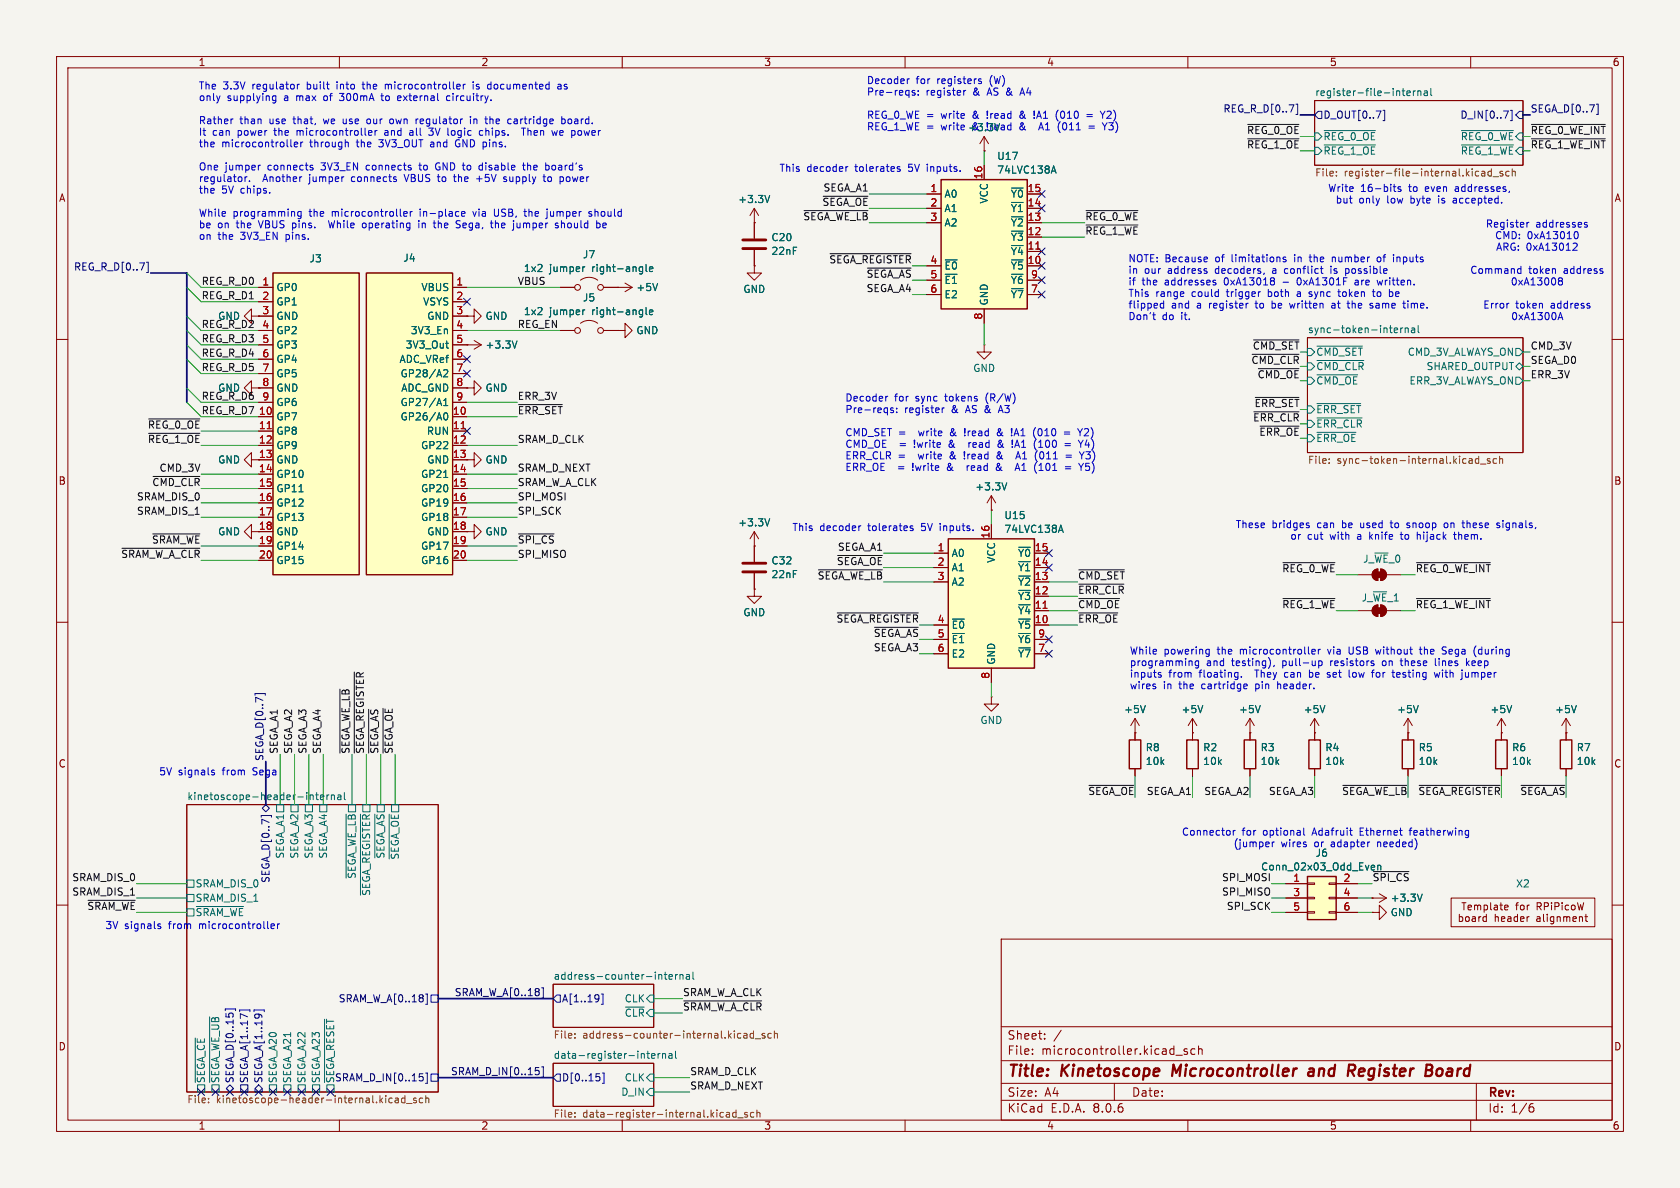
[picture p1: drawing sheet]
<svg xmlns="http://www.w3.org/2000/svg" width="297mm" height="210mm" viewBox="0 0 297 210" stroke-linecap="round" stroke-linejoin="round" font-family="sans-serif">
<defs><g id="words">
<g font-size="2.8" fill="#840000">
<text x="178" y="190.9">Title:</text>
<text x="187.7" y="190.9">Kinetoscope</text>
<text x="208.1" y="190.9">Microcontroller</text>
<text x="233" y="190.9">and</text>
<text x="240.7" y="190.9">Register</text>
<text x="255.2" y="190.9">Board</text>
</g>
<g font-size="2.1" fill="#840000">
<text x="178" y="184">Sheet:</text>
<text x="178" y="186.7">File:</text>
<text x="184.1" y="186.7">microcontroller.kicad_sch</text>
<text x="178" y="196.9">KiCad</text>
<text x="178" y="194.1">Size:</text>
<text x="184.7" y="194.1">A4</text>
<text x="185.7" y="196.9">E.D.A.</text>
<text x="193.3" y="196.9">8.0.6</text>
<text x="200" y="194.1">Date:</text>
<text x="263" y="194.3">Rev:</text>
<text x="263" y="196.9">Id:</text>
<text x="267.1" y="196.9">1/6</text>
</g>
<g font-size="1.8" fill="#840000">
<text x="35" y="11.9">1</text>
<text x="85" y="11.9">2</text>
<text x="135" y="11.9">3</text>
<text x="185" y="11.9">4</text>
<text x="235" y="11.9">5</text>
<text x="285" y="11.9">6</text>
<text x="10.3" y="35.9">A</text>
<text x="285.3" y="35.9">A</text>
<text x="45.7" y="81">13</text>
<text x="10.3" y="85.9">B</text>
<text x="285.3" y="85.9">B</text>
<text x="10.3" y="135.9">C</text>
<text x="285.3" y="135.9">C</text>
<text x="255.8" y="162.2">for</text>
<text x="276.1" y="162.2">header</text>
<text x="10.3" y="185.9">D</text>
<text x="285.3" y="185.9">D</text>
<text x="35" y="199.9">1</text>
<text x="85" y="199.9">2</text>
<text x="135" y="199.9">3</text>
<text x="185" y="199.9">4</text>
<text x="235" y="199.9">5</text>
<text x="285" y="199.9">6</text>
</g>
<g font-size="1.8" fill="#0000c2">
<text x="35.1" y="16">The</text>
<text x="39.4" y="16">3.3V</text>
<text x="44.7" y="16">regulator</text>
<text x="54.5" y="16">built</text>
<text x="60" y="16">into</text>
<text x="64.8" y="16">the</text>
<text x="68.9" y="16">microcontroller</text>
<text x="84.7" y="16">is</text>
<text x="87.5" y="16">documented</text>
<text x="100.1" y="16">as</text>
<text x="153.2" y="15.1">Decoder</text>
<text x="153.2" y="17.1">Pre-reqs:</text>
<text x="162" y="15.1">for</text>
<text x="163.7" y="17.1">register</text>
<text x="165.8" y="15.1">registers</text>
<text x="172.1" y="17.1">&amp;</text>
<text x="174.9" y="17.1">AS &amp;</text>
<text x="175.2" y="15.1">(W)</text>
<text x="181.1" y="17.1">A4</text>
<text x="35.1" y="18.1">only</text>
<text x="35.1" y="22.2">Rather</text>
<text x="40.2" y="18.1">supplying</text>
<text x="42.4" y="22.2">than</text>
<text x="47.7" y="22.2">use</text>
<text x="50.3" y="18.1">a</text>
<text x="52.2" y="22.2">that,</text>
<text x="52.7" y="18.1">max</text>
<text x="57.7" y="18.1">of</text>
<text x="57.7" y="22.2">we</text>
<text x="60.7" y="18.1">300mA</text>
<text x="61.3" y="22.2">use</text>
<text x="65.7" y="22.2">our</text>
<text x="68.3" y="18.1">to</text>
<text x="70" y="22.2">own</text>
<text x="71.4" y="18.1">external</text>
<text x="74.8" y="22.2">regulator</text>
<text x="80.2" y="18.1">circuitry.</text>
<text x="84.6" y="22.2">in</text>
<text x="87.5" y="22.2">the</text>
<text x="91.7" y="22.2">cartridge</text>
<text x="101.4" y="22.2">board.</text>
<text x="153.2" y="21.2">REG_0_WE =</text>
<text x="153.2" y="23.2">REG_1_WE =</text>
<text x="166.5" y="21.2">write</text>
<text x="172.2" y="21.2">&amp;</text>
<text x="175" y="21.2">!read</text>
<text x="180.9" y="21.2">&amp;</text>
<text x="180.9" y="23.2">&amp;</text>
<text x="183.7" y="21.2">!A1</text>
<text x="184.8" y="23.2">A1</text>
<text x="187.7" y="21.2">(010</text>
<text x="188.3" y="23.2">(011</text>
<text x="196.1" y="21.2">Y2)</text>
<text x="196.7" y="23.2">Y3)</text>
<text x="35.1" y="24.2">It</text>
<text x="35.1" y="26.2">the</text>
<text x="37.6" y="24.2">can</text>
<text x="39.2" y="26.2">microcontroller</text>
<text x="42.1" y="24.2">power</text>
<text x="48.8" y="24.2">the</text>
<text x="52.9" y="24.2">microcontroller</text>
<text x="54.9" y="26.2">through</text>
<text x="63.4" y="26.2">the</text>
<text x="67.5" y="26.2">3V3_OUT</text>
<text x="68.7" y="24.2">and</text>
<text x="73.3" y="24.2">all</text>
<text x="76.8" y="26.2">and</text>
<text x="76.9" y="24.2">3V</text>
<text x="80.4" y="24.2">logic</text>
<text x="81.4" y="26.2">GND pins.</text>
<text x="86.2" y="24.2">chips.</text>
<text x="94.2" y="24.2">Then</text>
<text x="99.7" y="24.2">we</text>
<text x="103.3" y="24.2">power</text>
<text x="35.1" y="30.3">One</text>
<text x="35.1" y="32.4">regulator.</text>
<text x="35.1" y="34.4">the</text>
<text x="39.2" y="34.4">5V</text>
<text x="39.8" y="30.3">jumper</text>
<text x="42.7" y="34.4">chips.</text>
<text x="46.6" y="32.4">Another</text>
<text x="47.4" y="30.3">connects</text>
<text x="55" y="32.4">jumper</text>
<text x="57.1" y="30.3">3V3_EN</text>
<text x="62.6" y="32.4">connects</text>
<text x="65.2" y="30.3">connects</text>
<text x="72.2" y="32.4">VBUS</text>
<text x="74.8" y="30.3">to</text>
<text x="77.9" y="30.3">GND to</text>
<text x="78.3" y="32.4">to</text>
<text x="81.3" y="32.4">the</text>
<text x="85.5" y="32.4">+5V</text>
<text x="86" y="30.3">disable</text>
<text x="90.5" y="32.4">supply</text>
<text x="94" y="30.3">the</text>
<text x="97.8" y="32.4">to</text>
<text x="98.1" y="30.3">board's</text>
<text x="100.8" y="32.4">power</text>
<text x="137.7" y="30.6">This</text>
<text x="142.6" y="30.6">decoder</text>
<text x="151.3" y="30.6">tolerates</text>
<text x="160.9" y="30.6">5V</text>
<text x="164.3" y="30.6">inputs.</text>
<text x="234.7" y="34.1">Write</text>
<text x="240.5" y="34.1">16-bits</text>
<text x="249.2" y="34.1">to</text>
<text x="252.2" y="34.1">even</text>
<text x="257.7" y="34.1">addresses,</text>
<text x="35.1" y="38.5">While</text>
<text x="35.1" y="40.6">be</text>
<text x="38.5" y="40.6">on</text>
<text x="41.2" y="38.5">programming</text>
<text x="41.9" y="40.6">the</text>
<text x="46.1" y="40.6">VBUS</text>
<text x="52.1" y="40.6">pins.</text>
<text x="54.8" y="38.5">the</text>
<text x="58.9" y="38.5">microcontroller</text>
<text x="59" y="40.6">While</text>
<text x="65.1" y="40.6">operating</text>
<text x="74.7" y="38.5">in-place</text>
<text x="75.3" y="40.6">in</text>
<text x="78.2" y="40.6">the</text>
<text x="82.3" y="40.6">Sega,</text>
<text x="84.3" y="38.5">via</text>
<text x="88.2" y="38.5">USB,</text>
<text x="88.7" y="40.6">the</text>
<text x="92.8" y="40.6">jumper</text>
<text x="93.8" y="38.5">the</text>
<text x="97.9" y="38.5">jumper</text>
<text x="100.5" y="40.6">should</text>
<text x="105.6" y="38.5">should</text>
<text x="236" y="36.2">but</text>
<text x="240.2" y="36.2">only</text>
<text x="245.3" y="36.2">low</text>
<text x="249.6" y="36.2">byte</text>
<text x="254.7" y="36.2">is</text>
<text x="257.6" y="36.2">accepted.</text>
<text x="262.6" y="40.4">Register</text>
<text x="271.5" y="40.4">addresses</text>
<text x="35.1" y="42.6">on</text>
<text x="38.5" y="42.6">the</text>
<text x="42.7" y="42.6">3V3_EN</text>
<text x="50.8" y="42.6">pins.</text>
<text x="199.4" y="46.7">NOTE: Because</text>
<text x="215" y="46.7">of</text>
<text x="218" y="46.7">limitations</text>
<text x="229.3" y="46.7">in</text>
<text x="232.2" y="46.7">the</text>
<text x="236.4" y="46.7">number</text>
<text x="244.5" y="46.7">of</text>
<text x="247.6" y="46.7">inputs</text>
<text x="264.2" y="42.5">CMD:</text>
<text x="264.4" y="44.5">ARG: 0xA13012</text>
<text x="270" y="42.5">0xA13010</text>
<text x="199.4" y="48.7">in</text>
<text x="199.4" y="50.8">if</text>
<text x="199.4" y="52.8">This</text>
<text x="201.9" y="50.8">the</text>
<text x="202.3" y="48.7">our</text>
<text x="204.3" y="52.8">range</text>
<text x="206" y="50.8">addresses</text>
<text x="206.6" y="48.7">address</text>
<text x="210.8" y="52.8">could</text>
<text x="215.1" y="48.7">decoders,</text>
<text x="216.7" y="50.8">0xA13018</text>
<text x="217.2" y="52.8">trigger</text>
<text x="224.6" y="52.8">both</text>
<text x="225.4" y="48.7">a</text>
<text x="227.7" y="48.7">conflict</text>
<text x="230" y="52.8">a</text>
<text x="230" y="50.8">0xA1301F</text>
<text x="232.3" y="52.8">sync</text>
<text x="236.1" y="48.7">is</text>
<text x="237.7" y="52.8">token</text>
<text x="238.9" y="48.7">possible</text>
<text x="240.4" y="50.8">are</text>
<text x="244" y="52.8">to</text>
<text x="244.6" y="50.8">written.</text>
<text x="247.1" y="52.8">be</text>
<text x="259.8" y="48.6">Command</text>
<text x="267" y="50.7">0xA13008</text>
<text x="270.2" y="48.6">token</text>
<text x="276.6" y="48.6">address</text>
<text x="199.4" y="54.9">flipped</text>
<text x="199.4" y="56.9">Don't</text>
<text x="205.5" y="56.9">do</text>
<text x="207.1" y="54.9">and</text>
<text x="208.9" y="56.9">it.</text>
<text x="211.7" y="54.9">a</text>
<text x="214" y="54.9">register</text>
<text x="222.5" y="54.9">to</text>
<text x="225.5" y="54.9">be</text>
<text x="228.9" y="54.9">written</text>
<text x="236.5" y="54.9">at</text>
<text x="239.5" y="54.9">the</text>
<text x="243.7" y="54.9">same</text>
<text x="249.8" y="54.9">time.</text>
<text x="262.1" y="54.8">Error</text>
<text x="267.1" y="56.8">0xA1300A</text>
<text x="267.9" y="54.8">token</text>
<text x="274.3" y="54.8">address</text>
<text x="149.4" y="71.2">Decoder</text>
<text x="158.1" y="71.2">for</text>
<text x="162" y="71.2">sync</text>
<text x="167.4" y="71.2">tokens</text>
<text x="174.7" y="71.2">(R/W)</text>
<text x="149.4" y="73.2">Pre-reqs:</text>
<text x="149.4" y="77.3">CMD_SET =</text>
<text x="159.9" y="73.2">register</text>
<text x="162.7" y="77.3">write</text>
<text x="168.3" y="73.2">&amp;</text>
<text x="168.4" y="77.3">&amp;</text>
<text x="171.1" y="73.2">AS &amp;</text>
<text x="171.2" y="77.3">!read</text>
<text x="177.1" y="77.3">&amp;</text>
<text x="177.3" y="73.2">A3</text>
<text x="179.9" y="77.3">!A1</text>
<text x="183.9" y="77.3">(010</text>
<text x="192.3" y="77.3">Y2)</text>
<text x="149.4" y="79.4">CMD_OE</text>
<text x="149.4" y="81.4">ERR_CLR =</text>
<text x="149.4" y="83.5">ERR_OE</text>
<text x="158.8" y="83.5">=</text>
<text x="159.1" y="79.4">=</text>
<text x="161.6" y="83.5">!write</text>
<text x="161.9" y="79.4">!write</text>
<text x="162.7" y="81.4">write</text>
<text x="167.9" y="83.5">&amp;</text>
<text x="168.2" y="79.4">&amp;</text>
<text x="168.4" y="81.4">&amp;</text>
<text x="171.1" y="81.4">!read</text>
<text x="171.8" y="83.5">read</text>
<text x="172.1" y="79.4">read</text>
<text x="177.1" y="81.4">&amp;</text>
<text x="177.1" y="83.5">&amp;</text>
<text x="177.4" y="79.4">&amp;</text>
<text x="180.2" y="79.4">!A1</text>
<text x="181" y="81.4">A1</text>
<text x="181.1" y="83.5">A1</text>
<text x="184.3" y="79.4">(100</text>
<text x="184.4" y="81.4">(011</text>
<text x="184.5" y="83.5">(101</text>
<text x="189.9" y="79.4">=</text>
<text x="190.1" y="81.4">=</text>
<text x="190.2" y="83.5">=</text>
<text x="192.7" y="79.4">Y4)</text>
<text x="192.8" y="81.4">Y3)</text>
<text x="192.9" y="83.5">Y5)</text>
<text x="140" y="94.1">This</text>
<text x="144.9" y="94.1">decoder</text>
<text x="153.6" y="94.1">tolerates</text>
<text x="163.2" y="94.1">5V</text>
<text x="166.6" y="94.1">inputs.</text>
<text x="218.4" y="93.6">These</text>
<text x="224.9" y="93.6">bridges</text>
<text x="228" y="95.6">or</text>
<text x="231.1" y="95.6">cut</text>
<text x="233" y="93.6">can</text>
<text x="235.3" y="95.6">with</text>
<text x="237.5" y="93.6">be</text>
<text x="240.2" y="95.6">a</text>
<text x="241" y="93.6">used</text>
<text x="242.6" y="95.6">knife</text>
<text x="246.5" y="93.6">to</text>
<text x="248.3" y="95.6">to</text>
<text x="249.6" y="93.6">snoop</text>
<text x="251.4" y="95.6">hijack</text>
<text x="256.4" y="93.6">on</text>
<text x="258.2" y="95.6">them.</text>
<text x="259.8" y="93.6">these</text>
<text x="266.1" y="93.6">signals,</text>
<text x="199.6" y="115.9">While</text>
<text x="199.6" y="118">programming</text>
<text x="205.8" y="115.9">powering</text>
<text x="213.3" y="118">and</text>
<text x="215.4" y="115.9">the</text>
<text x="217.9" y="118">testing),</text>
<text x="219.5" y="115.9">microcontroller</text>
<text x="227" y="118">pull-up</text>
<text x="235.2" y="115.9">via</text>
<text x="235.7" y="118">resistors</text>
<text x="239.1" y="115.9">USB</text>
<text x="244.1" y="115.9">without</text>
<text x="245" y="118">on</text>
<text x="248.5" y="118">these</text>
<text x="252.1" y="115.9">the</text>
<text x="254.8" y="118">lines</text>
<text x="256.2" y="115.9">Sega</text>
<text x="260.5" y="118">keep</text>
<text x="262" y="115.9">(during</text>
<text x="199.6" y="120">inputs</text>
<text x="199.6" y="122">wires</text>
<text x="205.7" y="122">in</text>
<text x="206.6" y="120">from</text>
<text x="208.6" y="122">the</text>
<text x="212.1" y="120">floating.</text>
<text x="212.7" y="122">cartridge</text>
<text x="222.4" y="120">They</text>
<text x="222.4" y="122">pin</text>
<text x="226.5" y="122">header.</text>
<text x="227.8" y="120">can</text>
<text x="232.3" y="120">be</text>
<text x="235.7" y="120">set</text>
<text x="239.7" y="120">low</text>
<text x="244" y="120">for</text>
<text x="247.9" y="120">testing</text>
<text x="255.5" y="120">with</text>
<text x="260.5" y="120">jumper</text>
<text x="28" y="137.3">5V</text>
<text x="31.5" y="137.3">signals</text>
<text x="39.5" y="137.3">from</text>
<text x="45" y="137.3">Sega</text>
<text x="208.8" y="147.9">Connector</text>
<text x="218" y="150">(jumper</text>
<text x="219.6" y="147.9">for</text>
<text x="223.4" y="147.9">optional</text>
<text x="226.5" y="150">wires</text>
<text x="232.3" y="147.9">Adafruit</text>
<text x="235.6" y="150">adapter</text>
<text x="240.9" y="147.9">Ethernet</text>
<text x="244" y="150">needed)</text>
<text x="249.9" y="147.9">featherwing</text>
<text x="18.5" y="164.4">3V</text>
<text x="22" y="164.4">signals</text>
<text x="30" y="164.4">from</text>
<text x="35.5" y="164.4">microcontroller</text>
</g>
<g font-size="1.8" fill="#006464">
<text x="232.4" y="17.1">register-file-internal</text>
<text x="166.5" y="23.2">write +3.3V!read</text>
<text x="171" y="23.4">+3.3V</text>
<text x="172.2" y="23.2">&amp;</text>
<text x="176.2" y="28.5">U17</text>
<text x="233.9" y="25">~{REG_0_OE}</text>
<text x="233.9" y="27.5">~{REG_1_OE}</text>
<text x="166.9" y="35.2">A0</text>
<text x="176.2" y="30.9">74LVC138A</text>
<text x="178.6" y="35.2">~{Y0}</text>
<text x="130.4" y="36.1">+3.3V</text>
<text x="166.9" y="37.7">A1</text>
<text x="166.9" y="40.2">A2</text>
<text x="174.9" y="36.1" transform="rotate(-90 174.9 36.1)">VCC</text>
<text x="178.6" y="40.2">~{Y2}</text>
<text x="178.6" y="37.7">~{Y1}</text>
<text x="54.6" y="46.6">J3</text>
<text x="71.2" y="46.5">J4</text>
<text x="102.9" y="45.9">J7</text>
<text x="136.3" y="42.8">C20</text>
<text x="136.3" y="45.3">22nF</text>
<text x="166.9" y="47.9">~{E0}</text>
<text x="178.6" y="47.9">~{Y5}</text>
<text x="178.6" y="45.3">~{Y4}</text>
<text x="178.6" y="42.8">~{Y3}</text>
<text x="48.8" y="51.7">GP0</text>
<text x="74.4" y="51.7">VBUS</text>
<text x="92.5" y="48.3">1x2</text>
<text x="97.1" y="48.3">jumper</text>
<text x="102.9" y="53.5">J5</text>
<text x="104.8" y="48.3">right-angle</text>
<text x="112.4" y="51.7">+5V</text>
<text x="131.3" y="52">GND</text>
<text x="166.9" y="50.4">~{E1}</text>
<text x="166.9" y="52.9">E2</text>
<text x="178.6" y="52.9">~{Y7}</text>
<text x="178.6" y="50.4">~{Y6}</text>
<text x="38.5" y="56.7">GND</text>
<text x="48.8" y="54.2">GP1</text>
<text x="48.8" y="56.7">GND</text>
<text x="48.8" y="59.3">GP2</text>
<text x="72.5" y="59.3">3V3_En</text>
<text x="74.7" y="54.2">VSYS</text>
<text x="75.4" y="56.7">GND</text>
<text x="85.7" y="56.7">GND</text>
<text x="92.5" y="55.9">1x2</text>
<text x="97.1" y="55.9">jumper</text>
<text x="104.8" y="55.9">right-angle</text>
<text x="112.4" y="59.3">GND</text>
<text x="174.9" y="54.1" transform="rotate(-90 174.9 54.1)">GND</text>
<text x="231.1" y="59">sync-token-internal</text>
<text x="48.8" y="61.8">GP3</text>
<text x="48.8" y="64.4">GP4</text>
<text x="70.5" y="64.4">ADC_VRef</text>
<text x="71.6" y="61.8">3V3_Out</text>
<text x="85.7" y="61.8">+3.3V</text>
<text x="172" y="66">GND</text>
<text x="232.6" y="65.6">~{CMD_CLR}</text>
<text x="232.6" y="63.1">~{CMD_SET}</text>
<text x="248.8" y="63.1">CMD_3V_ALWAYS_ON</text>
<text x="252.1" y="65.6">SHARED_OUTPUT</text>
<text x="38.5" y="69.4">GND</text>
<text x="48.8" y="66.9">GP5</text>
<text x="48.8" y="69.4">GND</text>
<text x="48.8" y="72">GP6</text>
<text x="70.7" y="66.9">GP28/A2</text>
<text x="70.7" y="72">GP27/A1</text>
<text x="70.8" y="69.4">ADC_GND</text>
<text x="85.7" y="69.4">GND</text>
<text x="232.6" y="68.2">~{CMD_OE}</text>
<text x="249.1" y="68.2">ERR_3V_ALWAYS_ON</text>
<text x="48.8" y="74.5">GP7</text>
<text x="48.8" y="77.1">GP8</text>
<text x="70.7" y="74.5">GP26/A0</text>
<text x="75.4" y="77.1">RUN</text>
<text x="232.6" y="75.8">~{ERR_CLR}</text>
<text x="232.6" y="73.3">~{ERR_SET}</text>
<text x="38.5" y="82.1">GND</text>
<text x="48.8" y="79.6">GP9</text>
<text x="48.8" y="82.1">GND</text>
<text x="74.3" y="79.6">GP22</text>
<text x="75.4" y="82.1">GND</text>
<text x="85.7" y="82.1">GND</text>
<text x="232.6" y="78.3">~{ERR_OE}</text>
<text x="48.8" y="84.7">GP10</text>
<text x="48.8" y="87.2">GP11</text>
<text x="48.8" y="89.8">GP12</text>
<text x="74.3" y="84.7">GP21</text>
<text x="74.3" y="87.2">GP20</text>
<text x="74.3" y="89.8">GP19</text>
<text x="172.3" y="86.9">+3.3V</text>
<text x="38.5" y="94.8">GND</text>
<text x="48.8" y="92.3">GP13</text>
<text x="48.8" y="94.8">GND</text>
<text x="74.3" y="92.3">GP18</text>
<text x="75.4" y="94.8">GND</text>
<text x="85.7" y="94.8">GND</text>
<text x="130.4" y="93.3">+3.3V</text>
<text x="177.5" y="92">U15</text>
<text x="177.5" y="94.4">74LVC138A</text>
<text x="48.8" y="97.4">GP14</text>
<text x="48.8" y="99.9">GP15</text>
<text x="74.3" y="97.4">GP17</text>
<text x="74.3" y="99.9">GP16</text>
<text x="136.3" y="100">C32</text>
<text x="168.1" y="98.7">A0</text>
<text x="168.1" y="101.2">A1</text>
<text x="176.1" y="99.6" transform="rotate(-90 176.1 99.6)">VCC</text>
<text x="179.9" y="101.2">~{Y1}</text>
<text x="179.9" y="98.7">~{Y0}</text>
<text x="240.9" y="99.7">J_~{WE}_0</text>
<text x="136.3" y="102.4">22nF</text>
<text x="168.1" y="103.7">A2</text>
<text x="179.9" y="106.3">~{Y3}</text>
<text x="179.9" y="103.7">~{Y2}</text>
<text x="240.6" y="106.5">J_~{WE}_1</text>
<text x="131.3" y="109.1">GND</text>
<text x="168.1" y="111.4">~{E0}</text>
<text x="168.1" y="113.9">~{E1}</text>
<text x="179.9" y="111.4">~{Y5}</text>
<text x="179.9" y="108.8">~{Y4}</text>
<text x="179.9" y="113.9">~{Y6}</text>
<text x="168.1" y="116.4">E2</text>
<text x="176.1" y="117.6" transform="rotate(-90 176.1 117.6)">GND</text>
<text x="179.9" y="116.4">~{Y7}</text>
<text x="173.2" y="128.2">GND</text>
<text x="198.6" y="126.3">+5V</text>
<text x="208.8" y="126.3">+5V</text>
<text x="218.9" y="126.3">+5V</text>
<text x="230.4" y="126.3">+5V</text>
<text x="246.9" y="126.3">+5V</text>
<text x="263.4" y="126.3">+5V</text>
<text x="274.8" y="126.3">+5V</text>
<text x="202.4" y="133">R8</text>
<text x="202.4" y="135.4">10k</text>
<text x="212.6" y="133">R2</text>
<text x="212.6" y="135.4">10k</text>
<text x="222.8" y="133">R3</text>
<text x="222.8" y="135.4">10k</text>
<text x="234.2" y="133">R4</text>
<text x="234.2" y="135.4">10k</text>
<text x="250.7" y="133">R5</text>
<text x="250.7" y="135.4">10k</text>
<text x="267.2" y="133">R6</text>
<text x="267.2" y="135.4">10k</text>
<text x="278.6" y="133">R7</text>
<text x="278.6" y="135.4">10k</text>
<text x="33" y="141.5">kinetoscope-header-internal</text>
<text x="232.5" y="150">or</text>
<text x="50.4" y="151.9" transform="rotate(-90 50.4 151.9)">SEGA_A1</text>
<text x="52.9" y="151.9" transform="rotate(-90 52.9 151.9)">SEGA_A2</text>
<text x="55.5" y="151.9" transform="rotate(-90 55.5 151.9)">SEGA_A3</text>
<text x="58" y="151.9" transform="rotate(-90 58 151.9)">SEGA_A4</text>
<text x="63.1" y="155.5" transform="rotate(-90 63.1 155.5)">~{SEGA_WE_LB}</text>
<text x="68.2" y="151.9" transform="rotate(-90 68.2 151.9)">~{SEGA_AS}</text>
<text x="70.7" y="152.1" transform="rotate(-90 70.7 152.1)">~{SEGA_OE}</text>
<text x="222.8" y="154.1">Conn_02x03_Odd_Even</text>
<text x="232.5" y="151.7">J6</text>
<text x="34.5" y="159.6">SRAM_DIS_1</text>
<text x="34.5" y="157.1">SRAM_DIS_0</text>
<text x="65.6" y="158.5" transform="rotate(-90 65.6 158.5)">~{SEGA_REGISTER}</text>
<text x="245.8" y="159.6">+3.3V</text>
<text x="267.9" y="157.1">X2</text>
<text x="34.5" y="162.2">~{SRAM_WE}</text>
<text x="245.8" y="162.2">GND</text>
<text x="97.8" y="173.3">address-counter-internal</text>
<text x="110.3" y="179.9">~{CLR}</text>
<text x="110.3" y="177.4">CLK</text>
<text x="36.4" y="191.6" transform="rotate(-90 36.4 191.6)">~{SEGA_CE}</text>
<text x="39" y="191.6" transform="rotate(-90 39 191.6)">~{SEGA_WE_UB}</text>
<text x="49.1" y="191.6" transform="rotate(-90 49.1 191.6)">SEGA_A20</text>
<text x="51.7" y="191.6" transform="rotate(-90 51.7 191.6)">SEGA_A21</text>
<text x="54.2" y="191.6" transform="rotate(-90 54.2 191.6)">SEGA_A22</text>
<text x="56.7" y="191.6" transform="rotate(-90 56.7 191.6)">SEGA_A23</text>
<text x="59.3" y="191.6" transform="rotate(-90 59.3 191.6)">~{SEGA_RESET}</text>
<text x="97.8" y="187.2">data-register-internal</text>
<text x="110.3" y="191.4">CLK</text>
<text x="109.7" y="193.9">D_IN</text>
</g>
<g font-size="1.8" fill="#000084">
<text x="216.2" y="20">REG_R_D[0..7]</text>
<text x="233.9" y="21.2">D_OUT[0..7]</text>
<text x="258.1" y="21.2">D_IN[0..7]</text>
<text x="270.5" y="20">SEGA_D[0..7]</text>
<text x="13" y="47.9">REG_R_D[0..7]</text>
<text x="46.6" y="134.6" transform="rotate(-90 46.6 134.6)">SEGA_D[0..7]</text>
<text x="47.9" y="156.2" transform="rotate(-90 47.9 156.2)">SEGA_D[0..7]</text>
<text x="59.8" y="177.4">SRAM_W_A[0..18]</text>
<text x="80.3" y="176.2">SRAM_W_A[0..18]</text>
<text x="99.3" y="177.4">A[1..19]</text>
<text x="41.5" y="191.6" transform="rotate(-90 41.5 191.6)">SEGA_D[0..15]</text>
<text x="44" y="191.6" transform="rotate(-90 44 191.6)">SEGA_A[1..17]</text>
<text x="46.6" y="191.6" transform="rotate(-90 46.6 191.6)">SEGA_A[1..19]</text>
<text x="59.1" y="191.4">SRAM_D_IN[0..15]</text>
<text x="79.6" y="190.2">SRAM_D_IN[0..15]</text>
<text x="99.3" y="191.4">D[0..15]</text>
</g>
<g font-size="1.8" fill="#009600">
<text x="220.4" y="23.8">~{REG_0_OE}</text>
<text x="220.4" y="26.3">~{REG_1_OE}</text>
<text x="258.1" y="25">~{REG_0_WE}</text>
<text x="258.1" y="27.5">~{REG_1_WE}</text>
<text x="146.5" y="46.6">~{SEGA_REGISTER} 4</text>
<text x="153.1" y="49.2">~{SEGA_AS} 5</text>
<text x="221.1" y="64.4">~{CMD_CLR}</text>
<text x="221.4" y="61.9">~{CMD_SET}</text>
<text x="222.2" y="67">~{CMD_OE}</text>
<text x="221.4" y="74.6">~{ERR_CLR}</text>
<text x="221.7" y="72">~{ERR_SET}</text>
<text x="222.5" y="77.1">~{ERR_OE}</text>
<text x="147.8" y="110.1">~{SEGA_REGISTER} 4</text>
<text x="154.4" y="112.7">~{SEGA_AS} 5</text>
</g>
<g font-size="1.8" fill="#0f0f0f">
<text x="270.5" y="23.8">~{REG_0_WE_INT}</text>
<text x="270.5" y="26.3">~{REG_1_WE_INT}</text>
<text x="145.5" y="33.9">SEGA_A1</text>
<text x="141.9" y="39">~{SEGA_WE_LB}</text>
<text x="145.3" y="36.5">~{SEGA_OE}</text>
<text x="191.8" y="39">~{REG_0_WE}</text>
<text x="191.8" y="41.6">~{REG_1_WE}</text>
<text x="35.6" y="53">REG_R_D1</text>
<text x="35.6" y="50.5">REG_R_D0</text>
<text x="91.4" y="50.5">VBUS</text>
<text x="153.1" y="51.7">SEGA_A4</text>
<text x="35.6" y="58.1">REG_R_D2</text>
<text x="91.4" y="58.1">REG_EN</text>
<text x="35.6" y="63.2">REG_R_D4</text>
<text x="35.6" y="60.6">REG_R_D3</text>
<text x="35.6" y="65.7">REG_R_D5</text>
<text x="270.5" y="61.9">CMD_3V</text>
<text x="270.5" y="64.4">SEGA_D0</text>
<text x="35.6" y="70.8">REG_R_D6</text>
<text x="91.4" y="70.8">ERR_3V</text>
<text x="270.5" y="67">ERR_3V</text>
<text x="26" y="75.9">~{REG_0_OE}</text>
<text x="35.6" y="73.3">REG_R_D7</text>
<text x="91.4" y="73.3">~{ERR_SET}</text>
<text x="26" y="78.4">~{REG_1_OE}</text>
<text x="28.1" y="83.5">CMD_3V</text>
<text x="91.4" y="83.5">SRAM_D_NEXT</text>
<text x="91.4" y="78.4">SRAM_D_CLK</text>
<text x="24.1" y="88.6">SRAM_DIS_0</text>
<text x="26.8" y="86">~{CMD_CLR}</text>
<text x="91.4" y="86">SRAM_W_A_CLK</text>
<text x="91.4" y="88.6">SPI_MOSI</text>
<text x="24.1" y="91.1">SRAM_DIS_1</text>
<text x="91.4" y="91.1">SPI_SCK</text>
<text x="21.3" y="98.7">~{SRAM_W_A_CLR}</text>
<text x="26.8" y="96.2">~{SRAM_WE}</text>
<text x="91.4" y="96.2">~{SPI_CS}</text>
<text x="91.4" y="98.7">SPI_MISO</text>
<text x="147.8" y="100">~{SEGA_OE}</text>
<text x="148" y="97.4">SEGA_A1</text>
<text x="226.6" y="101.3">~{REG_0_WE}</text>
<text x="250.2" y="101.3">~{REG_0_WE_INT}</text>
<text x="144.5" y="102.5">~{SEGA_WE_LB}</text>
<text x="190.5" y="105.1">~{ERR_CLR}</text>
<text x="190.5" y="102.5">~{CMD_SET}</text>
<text x="190.5" y="107.6">~{CMD_OE}</text>
<text x="226.6" y="107.6">~{REG_1_WE}</text>
<text x="250.2" y="107.6">~{REG_1_WE_INT}</text>
<text x="190.5" y="110.1">~{ERR_OE}</text>
<text x="154.4" y="115.2">SEGA_A3</text>
<text x="49.2" y="133.4" transform="rotate(-90 49.2 133.4)">SEGA_A1</text>
<text x="51.7" y="133.4" transform="rotate(-90 51.7 133.4)">SEGA_A2</text>
<text x="54.3" y="133.4" transform="rotate(-90 54.3 133.4)">SEGA_A3</text>
<text x="56.8" y="133.4" transform="rotate(-90 56.8 133.4)">SEGA_A4</text>
<text x="61.9" y="133.4" transform="rotate(-90 61.9 133.4)">~{SEGA_WE_LB}</text>
<text x="64.4" y="133.4" transform="rotate(-90 64.4 133.4)">~{SEGA_REGISTER}</text>
<text x="67" y="133.4" transform="rotate(-90 67 133.4)">~{SEGA_AS}</text>
<text x="69.5" y="133.4" transform="rotate(-90 69.5 133.4)">~{SEGA_OE}</text>
<text x="192.3" y="140.6">~{SEGA_OE}SEGA_A1</text>
<text x="212.8" y="140.6">SEGA_A2</text>
<text x="224.2" y="140.6">SEGA_A3</text>
<text x="237.2" y="140.6">~{SEGA_WE_LB}~{SEGA_REGISTER} ~{SEGA_AS}</text>
<text x="12.7" y="155.9">SRAM_DIS_0</text>
<text x="215.9" y="155.9">SPI_MOSI</text>
<text x="242.6" y="155.9">~{SPI_CS}</text>
<text x="12.7" y="158.4">SRAM_DIS_1</text>
<text x="15.3" y="160.9">~{SRAM_WE}</text>
<text x="215.9" y="158.4">SPI_MISO</text>
<text x="216.8" y="160.9">SPI_SCK</text>
<text x="120.6" y="176.2">SRAM_W_A_CLK</text>
<text x="120.6" y="178.7">~{SRAM_W_A_CLR}</text>
<text x="121.9" y="190.2">SRAM_D_CLK</text>
<text x="121.9" y="192.7">SRAM_D_NEXT</text>
</g>
<g font-size="1.8" fill="#a90000">
<text x="164.4" y="34">1</text>
<text x="173.7" y="31.8" transform="rotate(-90 173.7 31.8)">16</text>
<text x="181.6" y="34">15</text>
<text x="164.4" y="36.6">2</text>
<text x="164.4" y="39.1">3</text>
<text x="181.6" y="41.7">12</text>
<text x="181.6" y="39.1">13</text>
<text x="181.6" y="36.6">14</text>
<text x="164.4" y="46.7">4</text>
<text x="181.6" y="46.7">10</text>
<text x="181.6" y="44.2">11</text>
<text x="46.3" y="50.5">1</text>
<text x="46.3" y="53.1">2</text>
<text x="80.6" y="50.5">1</text>
<text x="80.6" y="53.1">2</text>
<text x="164.4" y="51.8">6</text>
<text x="164.4" y="49.3">5</text>
<text x="182.2" y="51.8">7</text>
<text x="182.2" y="49.3">9</text>
<text x="46.3" y="55.6">3</text>
<text x="46.3" y="58.2">4</text>
<text x="80.6" y="55.6">3</text>
<text x="80.6" y="58.2">4</text>
<text x="173.7" y="56.6" transform="rotate(-90 173.7 56.6)">8</text>
<text x="46.3" y="60.7">5</text>
<text x="46.3" y="63.2">6</text>
<text x="46.3" y="65.8">7</text>
<text x="80.6" y="60.7">5</text>
<text x="80.6" y="63.2">6</text>
<text x="80.6" y="65.8">7</text>
<text x="46.3" y="68.3">8</text>
<text x="46.3" y="70.9">9</text>
<text x="80.6" y="68.3">8</text>
<text x="80.6" y="70.9">9</text>
<text x="45.7" y="73.4">10</text>
<text x="45.7" y="75.9">11</text>
<text x="80" y="73.4">10</text>
<text x="80" y="75.9">11</text>
<text x="45.7" y="78.5">12</text>
<text x="45.7" y="83.6">14</text>
<text x="80" y="78.5">12</text>
<text x="80" y="81">13</text>
<text x="80" y="83.6">14</text>
<text x="45.7" y="86.1">15</text>
<text x="45.7" y="88.6">16</text>
<text x="80" y="86.1">15</text>
<text x="80" y="88.6">16</text>
<text x="45.7" y="91.2">17</text>
<text x="45.7" y="93.7">18</text>
<text x="80" y="91.2">17</text>
<text x="80" y="93.7">18</text>
<text x="175" y="95.3" transform="rotate(-90 175 95.3)">16</text>
<text x="45.7" y="96.3">19</text>
<text x="45.7" y="98.8">20</text>
<text x="80" y="96.3">19</text>
<text x="80" y="98.8">20</text>
<text x="165.7" y="97.5">1</text>
<text x="165.7" y="100.1">2</text>
<text x="182.8" y="100.1">14</text>
<text x="182.8" y="97.5">15</text>
<text x="165.7" y="102.6">3</text>
<text x="182.8" y="107.7">11</text>
<text x="182.8" y="105.2">12</text>
<text x="182.8" y="102.6">13</text>
<text x="165.7" y="110.2">4</text>
<text x="165.7" y="112.8">5</text>
<text x="182.8" y="110.2">10</text>
<text x="183.4" y="112.8">9</text>
<text x="165.7" y="115.3">6</text>
<text x="183.4" y="115.3">7</text>
<text x="175" y="120.1" transform="rotate(-90 175 120.1)">8</text>
<text x="228.5" y="156">1</text>
<text x="237.4" y="156">2</text>
<text x="228.5" y="158.5">3</text>
<text x="228.5" y="161">5</text>
<text x="237.4" y="158.5">4</text>
<text x="237.4" y="161">6</text>
</g>
<g font-size="1.8" fill="#725600">
<text x="232.4" y="31.5">File:</text>
<text x="237.6" y="31.5">register-file-internal.kicad_sch</text>
<text x="231.1" y="82.3">File:</text>
<text x="236.4" y="82.3">sync-token-internal.kicad_sch</text>
<text x="97.8" y="183.9">File:</text>
<text x="103" y="183.9">address-counter-internal.kicad_sch</text>
<text x="33" y="195.4">File:</text>
<text x="38.2" y="195.4">kinetoscope-header-internal.kicad_sch</text>
<text x="97.8" y="197.9">File:</text>
<text x="103" y="197.9">data-register-internal.kicad_sch</text>
</g>
</g></defs>
<path d="M0 0h297v210h-297z" fill="#f5f4ef" stroke="#f5f4ef" stroke-width=".18"/>
<g fill="none" stroke="#840000" stroke-width=".18">
<path d="M10 10h277v190h-277zM12 12h273v186h-273zM60 10v2M110 10v2M160 10v2M210 10v2M232.4 17.8h36.8v11.4h-36.8zM260 10v2M10 60h2M231.1 59.7h38.1v20.3h-38.1zM285 60h2M10 110h2"/>
<path d="M285 110h2M210.8 129.5h.1M210.8 127l-.7 1.3M210.8 127v2.5M210.8 127l.8 1.3M265.4 129.5v1.3M265.4 135.9v1.3M276.9 129.5h.1M276.9 127v3.8M276.9 135.9v1.3M276.9 127l-.8 1.3M276.9 127l.7 1.3"/>
<path d="M10 160h2M33 142.2h44.5v50.8h-44.5zM256.5 158.8h25.4v5h-25.4zM258.4 159.6h.8M258.8 159.6v1.2M263.5 159.6v1.1l.2 .1M265.3 159.6v1.1l.3 .1M268.4 159.6l-.3 .2v1M274.3 159.6v.1M276.2 159.6v.1M278.9 159.6l.3 1.2 .2-.9 .3 .9 .3-1.2M285 160h2"/>
<path d="M97.8 174h17.8v7.6h-17.8zM177 166h108v32h-108zM242.6 161.3h1.2v-1.3l1.3 1.3-1.3 1.3v-1.3M242.6 161.3h.1M258 161.6v1.3M258.5 162.1l.1 .2-.1 .5-.1 .1-.4-.1M259.1 162.2l.2-.2 .4 .2v.4l-.1 .2-.3 .1-.2-.1zM259.5 160.4l.6-.1v-.2l-.4-.1-.2 .2 .1 .6h.5M260.3 162.1h.5v.8M260.7 160.1l.3-.1 .2 .2M260.7 160v.8M260.8 162.3l-.4 .1-.2 .2 .2 .3 .4-.1"/>
<path d="M261.2 160.2l.2-.2 .3 .1 .1 .7M261.2 160.2v.6M261.4 162v.9M261.8 162l-.4 .3M262.4 160.1l.3-.1 .3 .2-.1 .6h-.5M262.4 160v1.3M262.8 162.1l-.4-.1-.2 .3 .1 .5h.5M262.8 161.6v1.3M264.2 160.1h.5v.7M264.3 162.2l.2-.2 .3 .1 .1 .8M264.3 161.6v1.3M264.7 160.3l-.4 .1-.2 .1 .2 .3h.4"/>
<path d="M265.2 160h.4M265.4 162.5l.6-.2v-.2l-.4-.1-.2 .2 .1 .6h.5M266 160.4l.6-.1-.1-.2-.3-.1-.2 .2 .1 .6h.4M266.6 162.1h.5v.8M267.1 162.3l-.4 .1-.2 .2 .2 .3 .4-.1M267.9 160h.5M268.3 162.1l-.4-.1-.2 .3 .1 .5h.5M268.3 161.6v1.3M268.8 162.5l.6-.2v-.2l-.4-.1-.2 .2 .1 .6h.5M268.8 160.1l.2-.1 .4 .1 .1 .5-.2 .2h-.3l-.2-.1zM270 162v.9M270 160v.8"/>
<path d="M270.3 162l-.3 .3M270.4 160l-.4 .2M271.7 162.1h.5l.1 .8M271.7 160.2h.7l.1-.2-.1-.3-.7-.1v1.2M272.1 160.2l.4 .6M272.3 162.3l-.5 .1-.1 .2 .1 .3 .5-.1M272.9 161.6v1.1l.1 .2M273 160.2h.6l.1-.2v-.3l-.7-.1v1.2M273.5 161.6v.1M273.5 162v.9M274.3 160v.8M274.7 162.1l-.4-.1-.2 .3 .1 .5h.5"/>
<path d="M274.7 162v1.1l-.3 .2h-.3M274.9 160.2h.6l.1-.2v-.3l-.7-.1v1.2M275.3 162v.9M275.7 162l-.4 .2M275.8 162.2v.7M276.2 160v.8M276.4 162v.9M277 162.2v.7M277.3 160.1h-.5l-.1 .5M277.5 162.2v.7M277.8 160.6v-.4l.2-.2 .4 .1 .1 .5M278.1 162.7l.2 .2 .3-.1"/>
<path d="M279.2 162v.9M279.8 162.2v.7M280.4 162.7l.3 .2M60 198v2M97.8 188h17.8v7.6h-17.8zM110 198v2M160 198v2M177 194.5h108M177 191.5h108M177 187.5h108M177 181.5h108M182.5 186.3v.1"/>
<path d="M182.5 185.5v.1M184.7 183.6v.1M184.7 182.8v.1M187.6 182.1l-1.3 2M197 191.5v3M207.9 186.5h1.1M209.9 185.5l-.4-.1-.2 .2 .1 .2 .5 .2v.3h-.6M210 198v2M211.2 185.5l-.4-.1-.3 .3v.4l.2 .2h.5M211.9 185.5l.2-.1 .4 .1v.9M211.9 184.9v1.5M260 198v2"/>
<path d="M261 191.5v6.5M270.6 195.7h.3l.3 .3-.1 .5-.5 .1M271 195.1l-.4 .1"/>
</g>
<path d="M207.5 188.2l-.3 2M231.5 189l.2-.1 .5 .1M232.3 189.4h-.7a.4 .4 0 0 0-.3 .4 .4 .4 0 0 0 .2 .4l.7-.1M238.5 188.2l.9 .1a.58 .58 0 0 1-.3 1M238.8 189.3l.6 .9M253.1 188.3a.44 .44 0 0 1 0 .7M253.1 189.4l.1 .1-.2 .5M254.7 188.9a.62 .62 0 0 0-.7 .4v.7l.3 .2h.2" fill="none" stroke="#840000" stroke-width=".4"/>
<g fill="none" stroke="#000084" stroke-width=".18">
<path d="M233 19.7h.7v1.3h-.7l-.6-.7zM244.5 19.5h.3v1.8h-.3M265.8 19.6h.9l-.6 1.3M267 19.5h.3v1.8h-.3M268.6 19.7h.6v1.3h-.6l-.6-.7zM46.2 144.5v-.3h1.8v.3M46.4 142.9l.6-.7 .6 .7-.6 .6zM39.8 178.4h1.8v.3M42.4 178.8v-.3h1.8v.3M44.9 178.8v-.3h1.8v.3M75.2 175.7h.3v1.8h-.3M76.2 175.9h1.3v1.3h-1.3z"/>
<path d="M98.4 175.9h.7v1.3h-.7l-.6-.7zM105.8 176v.8M105.9 176.4l-.1 .1M106.3 175.7h.3v1.8h-.3M40 192.4l.6-.6 .7 .6-.7 .6zM42.5 191.8h1.3v1.2h-1.3zM45.7 191.8l.7 .6v.6h-1.3v-.6zM74.2 189.8h.6M74.6 190.3l.2 .2v.3l-.2 .3M75.2 189.7h.3v1.8h-.3M76.2 189.9h1.3v1.2h-1.3zM98.4 189.9h.7v1.2h-.7l-.6-.6z"/>
<path d="M105.4 189.8h.6M105.9 190.4l.2 .1-.2 .5M106.5 189.7h.3v1.8h-.3"/>
</g>
<g fill="none" stroke="#006464" stroke-width=".18">
<path d="M247.9 16.1h.5M248.1 15.6v1.1l.3 .2M248.7 16.5l.6-.1v-.3h-.4l-.2 .1 .1 .6h.5M249.9 16.1v.8M250.2 16.1l-.3 .2M250.7 16.2l.1-.1h.3l.1 .8M250.7 16.1v.8M251.8 16.1h.5v.8M252.3 16.4h-.4l-.2 .2 .2 .3 .4-.1M253 15.6v1.1l.1 .2M232.4 23.5h.6l.7 .6-.7 .7h-.6zM232.4 26h.6l.7 .7-.7 .6h-.6z"/>
<path d="M234.1 23.1h9.1M234.1 25.6h9.1M258.4 23.1h9.2M258.4 25.6h9.2M246.5 58.8h.5M246.5 58h.4l.2 .3-.6 .1M247.6 58v.8M248 58l-.4 .2M248.4 58.1l.2-.1h.3l.1 .8M248.4 58v.8M249.6 58h.4l.1 .8M250.1 58.3h-.4l-.2 .2 .2 .3h.4"/>
<path d="M250.7 57.5v1.1l.2 .2M231.1 74.3h.7l.6 .6-.6 .7h-.7zM231.1 76.8h.7l.6 .7-.6 .6h-.7zM231.1 66.7h.7l.6 .6-.6 .6h-.7zM231.1 64.1h.7l.6 .7-.6 .6h-.7zM231.1 61.6h.7l.6 .6-.6 .7h-.7zM231.1 71.8h.7l.6 .6-.6 .6h-.7zM232.8 73.9h8M232.8 76.4h6.9M232.8 66.3h7.2M232.8 63.7h8.3M232.8 61.2h8.1"/>
<path d="M232.8 71.3h7.8M268 61.6h.6l.6 .6-.6 .7h-.6zM268 66.7h.6l.6 .6-.6 .6h-.6zM268 64.8l.6-.7 .6 .7-.6 .6zM212.6 124.7l-.4 1.3M278.7 124.7l-.4 1.3M33 158.1h1.3v1.3h-1.3zM33 155.6h1.3v1.2h-1.3zM48.9 142.2h1.3v1.3h-1.3zM51.4 142.2h1.3v1.3h-1.3zM54 142.2h1.2v1.3h-1.2zM55.8 140.5h.5"/>
<path d="M56 140.1v1.1l.3 .2M56.5 142.2h1.3v1.3h-1.3zM56.6 140.9l.7-.1-.1-.2-.4-.1-.2 .2 .1 .6h.5M57.8 140.5v.9M58.2 140.5l-.4 .3M58.6 140.6l.2-.1 .3 .1v.8M58.6 140.5v.9M59.7 140.6h.5l.1 .8M60.3 140.8l-.4 .1-.2 .2 .2 .3 .4-.1M60.9 140.1v1.1l.2 .2M61.2 143.9v11.3M63.7 143.9v14.3"/>
<path d="M66.3 143.9v7.8M68.8 143.9v7.9M33 160.7h1.3v1.2h-1.3zM34.7 160.2h8.3M37.1 179.8v11.6M110.6 178h3.3M114.9 175.9h.7v1.3h-.7l-.6-.7zM117.4 172.3h.5M117.6 171.8v1.1l.3 .2M118.3 172.7l.6-.1-.1-.3h-.3l-.2 .1v.7h.5M119.4 172.3v.8M119.8 172.3l-.4 .2"/>
<path d="M120.2 172.4l.2-.1h.3l.1 .8M120.2 172.3v.8M121.4 172.3h.4l.1 .8M121.9 172.6h-.4l-.2 .2 .2 .3h.4M122.5 171.8v1.1l.2 .2M34.5 183.5v7.9M34.9 191.8h1.3v1.2h-1.3zM37.5 191.8h1.2v1.2h-1.2zM47.6 191.8h1.3v1.2h-1.3zM50.2 191.8h1.2v1.2h-1.2zM52.7 191.8h1.3v1.2h-1.3zM55.2 191.8h1.3v1.2h-1.3z"/>
<path d="M57.4 180.2v11.2M57.8 191.8h1.3v1.2h-1.3zM114.3 186.2h.5M114.6 187l.2 .1M114.9 192.4h.7v1.3h-.7l-.6-.7zM114.9 189.9h.7v1.2h-.7l-.6-.6zM115.2 186.7l.6-.2-.1-.2-.3-.1-.2 .2v.6h.5M116.3 186.2v.9M116.7 186.2l-.4 .3M117.1 186.4l.2-.2 .3 .1 .1 .8M117.1 186.2v.9M118.3 186.3h.5v.8"/>
<path d="M118.8 186.5l-.4 .1-.2 .2 .2 .3 .4-.1M119.4 185.8v1.1l.2 .2"/>
</g>
<g fill="none" stroke="#725600" stroke-width=".18">
<path d="M236.3 31v.1M236.3 30.3v.2M262 30.3h.4l.1 .8M262.5 30.6h-.4l-.2 .2 .2 .3h.4M263.7 30.3h-.4l-.2 .2 .1 .6h.5M263.7 29.8v1.3M264 31.2h.9M265.7 30.3h-.4l-.1 .2v.1l.5 .2v.3h-.5M266.8 30.3h-.4l-.2 .2 .1 .6h.5M267.3 30.4l.2-.1h.3l.1 .8M267.3 29.8v1.3M235 81.8v.1"/>
<path d="M235 81.1v.2M260.1 81.1l.2 .2v.6M260.3 81.9h-.2M260.3 81.4h-.2M261.4 80.6v1.3M261.4 81.1h-.3l-.3 .2 .1 .6h.5M261.7 82h1M263.4 81.1h-.3l-.2 .2 .1 .1 .4 .2v.3h-.5M264.6 81.1h-.4l-.2 .2 .1 .6h.5M265.1 81.2l.2-.1h.3l.1 .8M265.1 80.6v1.3M36.9 194.8v.1"/>
<path d="M36.9 194.2v.1M69 194.1l.3 .1M69.3 194.9h-.3M69.9 194.2h.5v.7M70.4 194.4l-.4 .1-.2 .1 .2 .3h.4M71.6 194.2l-.4-.1-.2 .2 .1 .6h.5M71.6 193.7v1.2M71.9 195.1h1M73.6 194.2l-.3-.1-.2 .2 .1 .2 .4 .1v.3h-.5M74.7 194.2l-.3-.1-.3 .2 .1 .6h.5M75.3 194.2l.2-.1 .3 .1v.7M75.3 193.7v1.2"/>
<path d="M101.6 197.4v.1M101.6 182.7v.2M101.6 183.4v.1M101.6 196.7v.1M128.4 196.7h.5l.1 .8M129 196.9l-.4 .1-.2 .2 .2 .3 .4-.1M130.1 196.7l-.3-.1-.3 .3 .1 .5h.5M130.1 196.2v1.3M130.4 197.6h1M131.5 182.7h.5l.1 .8M132.1 183h-.5l-.1 .2 .1 .3h.5M132.1 196.7l-.3-.1-.2 .2 .1 .2 .4 .1v.3h-.5"/>
<path d="M133.2 182.7h-.4l-.2 .2 .1 .6h.5M133.2 182.2v1.3M133.3 196.7l-.4-.1-.2 .3 .1 .5h.5M133.5 183.6h1M133.8 196.8l.2-.2 .3 .1 .1 .8M133.8 196.2v1.3M135.2 182.7h-.3l-.2 .2 .1 .1 .4 .2v.3h-.5M136.4 182.7h-.4l-.3 .2 .2 .6h.5M136.9 182.8l.2-.1h.3v.8M136.9 182.2v1.3"/>
</g>
<path d="M264.4 130.8h2v5.1h-2zM275.8 130.8h2.1v5.1h-2.1z" fill="none" stroke="#840000" stroke-width=".25"/>
<path d="M231.1 154.9h5.1v7.7h-5.1z" fill="#ffffc2"/>
<g fill="none" stroke="#840000" stroke-width=".18">
<path d="M133.3 96.5h.1M133.3 94v5.3M133.3 94l-.7 1.3M133.3 94l.8 1.3M133.3 104.1v1.3h1.3l-1.3 1.3-1.2-1.3h1.2M133.3 104.1h.1M133.3 101.3v2.8M210.8 129.5v1.3M210.8 135.9v1.3M221 129.5h.1M221 127v3.8M221 135.9v1.3"/>
<path d="M221 127l-.8 1.3M221 127l.7 1.3M265.4 129.5h.1M265.4 127l-.7 1.3M265.4 127v2.5M265.4 127l.8 1.3M227.3 156.2h3.8M227.3 158.8h3.8M231.1 158.6h1.3v.3h-1.3zM231.1 156.1h1.3v.2h-1.3zM234.9 158.6h1.3v.3h-1.3zM234.9 156.1h1.3v.2h-1.3z"/>
<path d="M236.2 156.2h3.8M236.2 158.8h3.8M242.6 158.8h.1M242.6 158.8h2.5M243.8 158l1.3 .8M245.1 158.8l-1.3 .7M227.3 161.3h3.8M231.1 161.2h1.3v.2h-1.3zM234.9 161.2h1.3v.2h-1.3zM236.2 161.3h3.8"/>
</g>
<path d="M209.8 130.8h2v5.1h-2zM220 130.8h2v5.1h-2zM231.1 154.9h5.1v7.7h-5.1z" fill="none" stroke="#840000" stroke-width=".25"/>
<path d="M136.1 91.7l-.5 1.3M222.8 124.7l-.4 1.3M267.2 124.7l-.4 1.3M242.6 153h.4v.3l-.6 .1M243 153.7l-.4 .1M243.6 153.1l.1-.1h.4v.8M243.6 153v.8M251.4 158.1l-.4 1.2" fill="none" stroke="#006464" stroke-width=".18"/>
<path d="M131.3 99.6h4.1M131.3 101.1h4.1" fill="none" stroke="#840000" stroke-width=".51"/>
<path d="M167.6 95.3h15.3v22.8h-15.3z" fill="#ffffc2"/>
<path d="M167.6 95.3h15.3v22.8h-15.3zM231.4 130.8h2v5.1h-2z" fill="none" stroke="#840000" stroke-width=".25"/>
<g fill="none" stroke="#840000" stroke-width=".18">
<path d="M44.4 55.9v-1.3l-1.2 1.3 1.2 1.3v-1.3h1.3M45.7 55.9h.1M82.5 55.9h1.3v-1.3l1.3 1.3-1.3 1.3v-1.3M82.5 55.9h.1M99.1 50.8h2.5M99.1 58.4h2.5M102.6 57.2a2.54 2.54 0 0 1 3.1 0M102.6 49.5a2.54 2.54 0 0 1 3.1 0M106.7 50.8h5.1M106.7 58.4h2.5M109.2 50.8h.1M109.2 58.4h1.3v-1.2l1.3 1.2-1.3 1.3v-1.3"/>
<path d="M109.2 58.4h.1M110.5 50l1.3 .8M111.8 50.8l-1.3 .8M44.4 68.6v-1.3l-1.2 1.3 1.2 1.3v-1.3h1.3M45.7 68.6h.1M82.5 61h.1M82.5 68.6h1.3v-1.3l1.3 1.3-1.3 1.3v-1.3M82.5 68.6h.1M82.5 61h2.6M83.8 60.2l1.3 .8M85.1 61l-1.3 .7M174 61v1.2h1.3l-1.3 1.3-1.3-1.3h1.3"/>
<path d="M174 61h.1M44.4 81.3v-1.3l-1.2 1.3 1.2 1.3v-1.3h1.3M82.5 94h1.3v-1.3l1.3 1.3-1.3 1.3v-1.3M82.5 94h.1M165.1 97.8h2.5M175.3 90.2h.1M175.3 87.6v2.6M175.3 92.7v2.6M175.3 87.6l-.8 1.3M175.3 87.6l.7 1.3M182.9 97.8h2.5M165.1 110.5h2.5"/>
<path d="M165.1 102.9h2.5M165.1 100.3h2.5M165.1 113h2.5M165.1 115.6h2.5M175.3 118.1v2.6M182.9 110.5h2.5M182.9 108h2.5M182.9 105.4h2.5M182.9 102.9h2.5M182.9 100.3h2.5M182.9 113h2.5M182.9 115.6h2.5"/>
<path d="M240 108h2.6M240 101.6h2.6M242.9 100.9l.7-.3v2a1.02 1.02 0 0 1-.9-.6 1.02 1.02 0 0 1 .2-1.1zM242.9 107.2l.7-.3v2.1a1.02 1.02 0 0 1-.9-.7 1.02 1.02 0 0 1 .2-1.1zM244.1 100.6a1.02 1.02 0 0 1 1 1 1.02 1.02 0 0 1-1 1zM244.1 106.9a1.02 1.02 0 0 1 1 1.1 1.02 1.02 0 0 1-1 1zM245.1 108h2.5M245.1 101.6h2.5M175.3 123.2v1.3h1.2l-1.2 1.2-1.3-1.2h1.3M175.3 123.2h.1M232.4 129.5v1.3M232.4 135.9v1.3"/>
<circle cx="102.1" cy="50.8" r=".51"/>
<circle cx="102.1" cy="58.4" r=".51"/>
<circle cx="106.2" cy="50.8" r=".51"/>
<circle cx="106.2" cy="58.4" r=".51"/>
</g>
<path d="M184.4 107.5h.7" fill="none" stroke="#a90000" stroke-width=".18"/>
<g fill="none" stroke="#006464" stroke-width=".18">
<path d="M103.4 54.8h-.3M103.4 47.2h-.3M114.2 54.4v1l.2 .2M114.2 46.7v1.1l.2 .2M114.8 55.2l.6-.1v-.3h-.4l-.2 .2 .1 .6h.5M114.8 47.6l.6-.1v-.3h-.4l-.2 .1 .1 .6h.5M116.3 50.1l-.5 1.3M91.4 60.3l-.4 1.2M178 85.3l-.4 1.3M180.1 96.7h2M187.2 93.7h.6M187.5 92.8l.5 1.3"/>
<path d="M243.1 97.8h2.3M168.4 109.4h2.1M242.8 104.6h2.3"/>
</g>
<g fill="#840000" stroke="#840000" stroke-width=".18">
<path d="M243.3 101.1h1v1h-1z"/>
<path d="M242.9 100.9l.7-.3v2a1.02 1.02 0 0 1-.9-.6 1.02 1.02 0 0 1 .2-1.1z"/>
<path d="M244.1 100.6a1.02 1.02 0 0 1 1 1 1.02 1.02 0 0 1-1 1z"/>
<path d="M243.3 107.4h1v1.1h-1z"/>
<path d="M242.9 107.2l.7-.3v2.1a1.02 1.02 0 0 1-.9-.7 1.02 1.02 0 0 1 .2-1.1z"/>
<path d="M244.1 106.9a1.02 1.02 0 0 1 1 1.1 1.02 1.02 0 0 1-1 1z"/>
</g>
<path d="M64.8 48.3h15.2v53.3h-15.2z" fill="#ffffc2"/>
<path d="M64.8 48.3h15.2v53.3h-15.2z" fill="none" stroke="#840000" stroke-width=".25"/>
<g fill="none" stroke="#840000" stroke-width=".18">
<path d="M80 50.8h2.5M80 53.3h2.5M80 55.9h2.5M80 58.4h2.5M80 73.7h2.5M80 76.2h2.5M80 78.7h2.5M80 61h2.5M80 63.5h2.5M80 66h2.5M80 68.6h2.5M80 71.1h2.5"/>
<path d="M80 81.3h2.5M80 83.8h2.5M80 86.4h2.5M80 88.9h2.5M80 91.4h2.5M80 94h2.5M80 96.5h2.5M80 99.1h2.5M82.5 81.3h1.3v-1.3l1.3 1.3-1.3 1.3v-1.3M82.5 81.3h.1"/>
</g>
<path d="M78.4 73.5l.2-.4 .1-.1a.68 .68 0 0 1 .5 .6 .68 .68 0 0 1-.5 .6l-.1-.1-.2-.3M78.4 65.5l.5-.2 .3 .4-.8 .9h.8M78.4 71.7h.8M78.4 70.8l.4-.4v1.3M78.8 60.7h.5M79.2 61.5h.1M78.4 84.4h.8" fill="none" stroke="#006464" stroke-width=".18"/>
<path d="M81.5 75.8h.7" fill="none" stroke="#a90000" stroke-width=".18"/>
<path d="M48.3 48.3h15.2v53.3h-15.2z" fill="#ffffc2"/>
<path d="M48.3 48.3h15.2v53.3h-15.2zM199.6 130.8h2.1v5.1h-2.1zM247.9 130.8h2v5.1h-2z" fill="none" stroke="#840000" stroke-width=".25"/>
<g fill="none" stroke="#840000" stroke-width=".18">
<path d="M133.3 39.4h.1M133.3 36.8l-.7 1.3M133.3 36.8v5.4M133.3 36.8l.8 1.3M45.7 50.8h2.6M45.7 53.3h2.6M45.7 55.9h2.6M45.7 58.4h2.6M133.3 47v1.3h1.3l-1.3 1.2-1.2-1.2h1.2M133.3 47h.1M133.3 44.2v2.8M45.7 73.7h2.6"/>
<path d="M45.7 76.2h2.6M45.7 78.7h2.6M45.7 61h2.6M45.7 63.5h2.6M45.7 66h2.6M45.7 68.6h2.6M45.7 71.1h2.6M44.4 94v-1.3l-1.2 1.3 1.2 1.3v-1.3h3.9M45.7 81.3h2.6M45.7 83.8h2.6M45.7 86.4h2.6M45.7 88.9h2.6"/>
<path d="M45.7 91.4h2.6M45.7 96.5h2.6M45.7 99.1h2.6M200.7 129.5h.1M200.7 127v3.8M200.7 135.9v1.3M200.7 127l-.8 1.3M200.7 127l.7 1.3M232.4 129.5h.1M232.4 127l-.8 1.3M232.4 127v2.5M232.4 127l.8 1.3"/>
<path d="M248.9 129.5h.1M248.9 127l-.7 1.3M248.9 127v3.8M248.9 135.9v1.3M248.9 127l.8 1.3"/>
</g>
<path d="M47.2 75.8h.8" fill="none" stroke="#a90000" stroke-width=".18"/>
<path d="M136.1 34.5l-.5 1.3M52.9 86.9h.7M202.5 124.7l-.4 1.3M234.2 124.7l-.4 1.3M250.7 124.7l-.4 1.3" fill="none" stroke="#006464" stroke-width=".18"/>
<path d="M131.3 43.9h4.1M131.3 42.4h4.1" fill="none" stroke="#840000" stroke-width=".51"/>
<path d="M166.4 31.8h15.2v22.8h-15.2z" fill="#ffffc2"/>
<path d="M166.4 31.8h15.2v22.8h-15.2z" fill="none" stroke="#840000" stroke-width=".25"/>
<g fill="none" stroke="#840000" stroke-width=".18">
<path d="M133.3 39.4h.1M133.3 39.4v2.8M163.8 34.3h2.6M163.8 39.4h2.6M163.8 36.8h2.6M174 26.7h.1M174 24.1v2.6M174 29.2v2.6M174 24.1l-.8 1.3M174 24.1l.8 1.3M181.6 34.3h2.5M181.6 39.4h2.5"/>
<path d="M181.6 36.8h2.5M45.7 55.9h.1M45.7 50.8h2.6M45.7 53.3h2.6M45.7 55.9h2.6M45.7 58.4h2.6M80 50.8h2.5M80 53.3h2.5M80 55.9h2.5M80 58.4h2.5M82.5 55.9h.1M99.1 50.8h2.5"/>
<path d="M99.1 58.4h2.5M106.7 50.8h2.5M106.7 58.4h2.5M109.2 58.4h.1M109.2 50.8h.1M133.3 47h.1M133.3 44.2v2.8M163.8 47h2.6M163.8 49.5h2.6M163.8 52.1h2.6M174 54.6v2.6M181.6 47h2.5"/>
<path d="M181.6 44.5h2.5M181.6 41.9h2.5M181.6 49.5h2.5M181.6 52.1h2.5M45.7 68.6h.1M45.7 73.7h2.6M45.7 76.2h2.6M45.7 78.7h2.6M45.7 61h2.6M45.7 63.5h2.6M45.7 66h2.6M45.7 68.6h2.6"/>
<path d="M45.7 71.1h2.6M80 73.7h2.5M80 76.2h2.5M80 78.7h2.5M80 61h2.5M80 63.5h2.5M80 66h2.5M80 68.6h2.5M80 71.1h2.5M82.5 68.6h.1M82.5 61h.1M45.7 81.3h2.6"/>
<path d="M45.7 83.8h2.6M45.7 86.4h2.6M45.7 88.9h2.6M45.7 91.4h2.6M45.7 94h2.6M45.7 96.5h2.6M45.7 99.1h2.6M80 81.3h2.5M80 83.8h2.5M80 86.4h2.5M80 88.9h2.5M80 91.4h2.5"/>
<path d="M80 94h2.5M80 96.5h2.5M80 99.1h2.5M82.5 81.3h.1M82.5 94h.1M133.3 96.5h.1M133.3 96.5v2.8M165.1 97.8h2.5M175.3 90.2h.1M175.3 92.7v2.6M182.9 97.8h2.5M133.3 104.1h.1"/>
<path d="M133.3 101.3v2.8M165.1 110.5h2.5M165.1 102.9h2.5M165.1 100.3h2.5M165.1 113h2.5M165.1 115.6h2.5M175.3 118.1v2.6M182.9 110.5h2.5M182.9 108h2.5M182.9 105.4h2.5M182.9 102.9h2.5M182.9 100.3h2.5"/>
<path d="M182.9 113h2.5M182.9 115.6h2.5M200.7 129.5h.1M200.7 129.5v1.3M200.7 135.9v1.3M210.8 129.5h.1M210.8 129.5v1.3M210.8 135.9v1.3M221 129.5h.1M221 129.5v1.3M221 135.9v1.3M232.4 129.5h.1"/>
<path d="M232.4 129.5v1.3M232.4 135.9v1.3M248.9 129.5h.1M248.9 129.5v1.3M248.9 135.9v1.3M265.4 129.5h.1M265.4 129.5v1.3M265.4 135.9v1.3M276.9 129.5h.1M276.9 129.5v1.3M276.9 135.9v1.3M227.3 156.2h3.8"/>
<path d="M227.3 158.8h3.8M236.2 156.2h3.8M236.2 158.8h3.8M242.6 158.8h.1M227.3 161.3h3.8M236.2 161.3h3.8M242.6 161.3h.1"/>
</g>
<path d="M183.1 44h.7M47.2 75.8h.8M81.5 75.8h.7M184.4 107.5h.7" fill="none" stroke="#a90000" stroke-width=".18"/>
<g fill="none" stroke="#006464" stroke-width=".18">
<path d="M136.1 34.5l-.5 1.3M178.8 33.2h2.1M186 30.2h.6M186.3 29.3l.4 1.3M103.4 47.2h-.3M103.4 54.8h-.3M114.2 46.7v1.1l.2 .2M114.2 54.4v1l.2 .2M114.8 47.6l.6-.1v-.3h-.4l-.2 .1 .1 .6h.5M114.8 55.2l.6-.1v-.3h-.4l-.2 .2 .1 .6h.5M116.3 50.1l-.5 1.3M167.1 45.9h2.1"/>
<path d="M78.4 73.5l.2-.4 .1-.1a.68 .68 0 0 1 .5 .6 .68 .68 0 0 1-.5 .6l-.1-.1-.2-.3M78.4 65.5l.5-.2 .3 .4-.8 .9h.8M78.4 71.7h.8M78.4 70.8l.4-.4v1.3M78.8 60.7h.5M79.2 61.5h.1M91.4 60.3l-.4 1.2M52.9 86.9h.7M78.4 84.4h.8M136.1 91.7l-.5 1.3M178 85.3l-.4 1.3M180.1 96.7h2"/>
<path d="M187.2 93.7h.6M187.5 92.8l.5 1.3M168.4 109.4h2.1M202.5 124.7l-.4 1.3M212.6 124.7l-.4 1.3M222.8 124.7l-.4 1.3M234.2 124.7l-.4 1.3M250.7 124.7l-.4 1.3M267.2 124.7l-.4 1.3M278.7 124.7l-.4 1.3M242.6 153h.4v.3l-.6 .1M243 153.7l-.4 .1"/>
<path d="M243.6 153.1l.1-.1h.4v.8M243.6 153v.8M251.4 158.1l-.4 1.2"/>
</g>
<g fill="none" stroke="#0f0f0f" stroke-width=".18">
<path d="M142.1 37.2h11.3M145.5 34.7h7.9M192 37.2h9.2M192 39.8h9.2M220.6 22h9M220.6 24.5h9M270.7 22h13.1M270.7 24.5h13.1M146.7 44.9h14.4M153.3 47.4h7.8M26.3 74.1h9M26.3 76.6h9"/>
<path d="M91.7 71.5h7.7M221.4 62.6h8.2M221.6 60.1h8M221.7 72.8h7.9M221.9 70.3h7.7M222.5 65.2h7.1M222.8 75.3h6.8M21.6 96.9h13.7M27 94.4h8.3M27.1 84.2h8.2M91.7 94.4h6.2M148.1 98.2h7.9"/>
<path d="M226.8 99.5h9.2M250.4 99.5h13.1M62.6 118.8v14.3M144.7 100.7h11.3M148 108.4h14.3M154.6 110.9h7.7M190.7 108.4h6.9M190.7 103.3h8M190.7 100.7h8.1M190.7 105.8h7.2M226.8 105.8h9.2M250.4 105.8h13.1"/>
<path d="M60.1 121.8v11.3M65.2 125.4v7.7M67.7 125.2v7.9M192.5 138.8h7.9M237.4 138.8h11.3M250.9 138.8h14.3M268.9 138.8h7.7M15.6 159.2h8.3M242.8 154.1h6.3M120.9 176.9h13.8"/>
</g>
<g fill="none" stroke="#000084" stroke-width=".18">
<path d="M229.1 18.4h.3v1.8h-.3M282.2 18.4h.3v1.8h-.3M183.5 36.2l1.3 1.2M183.5 33.7l1.3 1.2M184.8 36.2l-1.3 1.2M184.8 33.7l-1.3 1.2M25.9 46.4h.3v1.8h-.3M81.9 52.7l1.3 1.2M83.2 52.7l-1.3 1.2M183.5 48.9l1.3 1.2M183.5 46.4l1.3 1.2M183.5 51.5l1.3 1.2"/>
<path d="M183.5 43.8l1.3 1.3M184.8 48.9l-1.3 1.2M184.8 46.4l-1.3 1.2M184.8 51.5l-1.3 1.2M184.8 43.8l-1.3 1.3M81.9 75.6l1.3 1.2M81.9 65.4l1.3 1.2M81.9 62.9l1.3 1.2M83.2 75.6l-1.3 1.2M83.2 65.4l-1.3 1.2M83.2 62.9l-1.3 1.2M184.8 99.7l1.2 1.2"/>
<path d="M184.8 97.2l1.2 1.2M186 99.7l-1.2 1.2M186 97.2l-1.2 1.2M184.8 115l1.2 1.2M184.8 112.4l1.2 1.2M186 115l-1.2 1.2M186 112.4l-1.2 1.2M45.1 122.9v-.3h1.8v.3M95.8 174.6h.3v1.8h-.3M35 192.4l1.2 1.2M36.2 192.4l-1.2 1.2M37.5 192.4l1.2 1.2"/>
<path d="M38.7 192.4l-1.2 1.2M40 192.4l1.2 1.2M41.2 192.4l-1.2 1.2M42.6 192.4l1.2 1.2M43.8 192.4l-1.2 1.2M45.1 192.4l1.2 1.2M46.3 192.4l-1.2 1.2M47.7 192.4l1.2 1.2M48.9 192.4l-1.2 1.2M50.2 192.4l1.2 1.2M51.4 192.4l-1.2 1.2M52.7 192.4l1.2 1.2"/>
<path d="M53.9 192.4l-1.2 1.2M55.3 192.4l1.2 1.2M56.5 192.4l-1.2 1.2M57.8 192.4l1.2 1.2M59 192.4l-1.2 1.2M94.7 188.7h.6M95.1 189.2l.2 .2v.3l-.2 .3M95.8 188.6h.3v1.8h-.3"/>
</g>
<g fill="none" stroke="#0000c2" stroke-width=".18">
<path d="M38.9 16.9l-.3 .9M48.3 17l-.1 .2v.5l.2 .1 .4-.1M48.8 16.9v1.1l-.3 .2-.3-.1M52.6 14.9v.8M52.9 14.9l-.3 .2M60 17.7l.2 .1M64 14.9h.5M64.2 14.5v1.2M67.3 16.9h.5M67.5 16.5v1.1l.3 .2M68.1 14.9v.8M68.5 14.9l-.4 .1"/>
<path d="M70.3 17.7h.5M70.3 17h.5M70.9 17.2l-.6 .2M79.5 17l-.3-.1-.3 .3 .2 .5h.4M80.9 14.9l.4 .1 .1 .2-.6 .1M81.3 15.7h-.4M81.9 14.9v.8M82.3 14.9l-.4 .2M83.7 14.5v.1M83.7 14.9v.8M86.4 14.9l.4 .1M86.8 15.7h-.4"/>
<path d="M86.8 14.5v1.2M98.7 15h.4l.1 .7M99.2 15.2l-.4 .1-.2 .1 .2 .3h.4M160.8 13.9l-.3 .2M161.7 16h-.3l-.2 .2 .1 .1 .4 .2v.3h-.5M162.3 16.7v.1M162.3 16v.2M170.4 16v.8M170.5 16l-.1 .2M173 14h.5M173 14.3l.5 .2v.2l-.4 .1M174.5 19.6v.8"/>
<path d="M180.4 16.5h.6M180.7 15.6l-.4 1.2M182.8 19.6v.8M187.1 19.5a1.46 1.46 0 0 0 0 1.9M194.5 19.6l.4 .7M195.4 19.6l-.5 .7M41.2 21l-.2 .1M43.3 31.3v.8M43.4 31.3l-.1 .2M44.1 32v.1M46 29.2l-.2 .1M51.4 24.7v1.1l.2 .2"/>
<path d="M52 25.5l.6-.1v-.2l-.4-.1-.2 .2 .1 .6h.5M53.2 25.1v.9M53.2 37.4h-.3l-.3 .2 .2 .6h.4M53.2 37.4v1l-.2 .3-.3-.1M53.5 25.1l-.3 .3M55 29.2l.3 .1M55 29.6l.3 .1 .1 .2-.2 .2h-.3M58.1 39l.3 1.3 .2-.9M60.7 21v.7l.2 .2M61.4 25.1l.2 .2v.7M64.6 39.5l-.3-.1-.2 .3v.5l.2 .1 .3-.1M65.1 23.5l.7-.1-.1-.3h-.4l-.2 .2 .1 .6h.5"/>
<path d="M65.3 21l-.3 .1-.2 .2 .1 .5 .4 .1M66.3 23.1v.8M66.7 23.1l-.4 .2M68.2 23.1h-.1M68.2 23.4l-.2 .2 .2 .3M69.4 21.1l-.3-.1-.2 .3 .1 .5 .1 .1 .3-.1M71.4 37.8l.6-.1-.1-.3h-.3l-.2 .2v.6h.5M71.4 30.8l.5 1.3M72.5 37.4v.8M72.8 23.1h-.3M72.9 37.4l-.4 .2M72.9 23.4h-.3l-.2 .2 .1 .3h.4"/>
<path d="M73.9 21l-.2 .1M74 39v.1M74 39.4v.9M74 29.2h.5M74.2 28.8l.1 1.2M74.3 21.1v.7M74.6 39.4v.9M74.7 39.5l-.1 .1M74.9 21.3l-.6 .2M75.8 23.8l.2 .1h.5M76.3 25.1l-.1 .1M76.3 25.5l-.2 .2 .2 .3"/>
<path d="M76.3 23.1l.2 .1M77.3 31.3h.5M77.4 28.8a.68 .68 0 0 0-.4 .6 .68 .68 0 0 0 .4 .7M77.5 39v1.3M77.5 32l.3 .1M77.5 39.5v.1M79.9 23.1l-.1 .2 .1 .6M80.1 31.3h.5M80.3 31.9l.3 .2M80.6 25v.7l.3 .3M81.1 39.7l.3 .2-.3 .4M81.6 37.8l.6-.1-.1-.3h-.3l-.2 .2 .1 .6h.4"/>
<path d="M83.2 20.6v.1M83.2 21v.9M83.6 37.4l.3 .8M83.8 21v.9M84.1 21l-.3 .1M84.3 31.6h.9M84.7 31.1v1M84.9 29.2l.4 .1M85.3 30l-.4 .1M85.3 28.8v1.3M85.3 23.1h-.3l-.3 .2 .2 .6h.4M86.6 20.6v1.3"/>
<path d="M87 21l-.4 .1M87.4 37v1l.1 .2h.4M87.6 39.6l.3-.2 .2 .2M87.6 39v1.3M89.2 31.3h.3M89.2 31.7h.3l.1 .2-.2 .2h-.2M91.3 21l-.4 .1M91.3 21.4h-.3l-.2 .2 .1 .2 .4 .1M91.9 39.4v.9M92.4 29.2h.4M92.5 22.6v1.3M92.5 28.8v1.1l.3 .2"/>
<path d="M92.6 37.4h.5M92.8 38.1l.3 .1M93.3 28.8v1.3M93.3 22.6v1.3M93.4 23.1l-.1 .1M93.5 29.2l-.2 .1M96 31.3h.5M96.2 32l.3 .1M97 29.3l.1 .1-.1 .6M97.3 31.3h-.3l-.2 .2 .1 .5 .4 .1M97.6 29.3v.6M99.1 23.1l-.1 .2v.4l.1 .2"/>
<path d="M99.3 39v1.3M99.3 21.1l.4-.1 .2 .3-.1 .5h-.5M99.3 20.6v1.3M99.3 39.5v.1M99.6 23.4l-.6 .1M99.7 39.5l.1 .8M100.3 31.3l-.2 .2v.4l.2 .2M100.9 21.1l-.3-.1-.2 .3 .1 .5h.4M102.4 23.1h.3l.1 .2M102.8 23.7l-.1 .2h-.3M104.6 37.4h-.3l-.2 .2 .1 .1 .4 .2v.3h-.5M106.6 39.9l.6-.2-.1-.2-.3-.1-.2 .2v.6h.5"/>
<path d="M149.9 29.5l-.3 .1M158.6 29.7l.6 .4-.2 .2-.4-.1M159.1 29.5h-.3l-.2 .1M174.5 20.8v.1M180.4 20.3l-.1 .2 .1 .4M180.4 22.4l-.1 .1 .1 .4M182.8 20.8v.1M183.6 23l.4-1.3 .5 1.3M183.7 22.6h.6M187.2 23.2l.2 .2M192.1 20.3h1M192.1 20.6h1"/>
<path d="M192.5 22.3h1M192.5 22.7h1M194.9 21.7l.4 .7M194.9 20.3v.6M195.3 22.4v.6M195.7 21.7l-.4 .7M196 22.8l.2 .2M246.3 33h.5M246.5 32.6v1.1l.3 .2M247.6 33.1l-.3-.1-.2 .2 .1 .2 .4 .1v.3h-.5M257.1 35l-.2 .1M257.1 35.4l-.2 .2 .2 .3"/>
<path d="M266.9 33.8l-.1 .2M269.9 39.3v.9M270.3 39.3l-.4 .3M280.2 39.4h.4M280.2 39.7l.4 .1v.2l-.1 .2-.4-.1M91.9 40.2l-.3 .1M204 56.4l.3 .1M205.1 54.2l.3 .3 .3-.1M205.2 53.7l-.1 .2M205.7 53.2v1.3M213.3 45.4l.2 .3-.6 .2M213.4 46.2l-.1 .1"/>
<path d="M214.6 50h.3l.1 .2-.2 .2h-.3M222.7 51.6h.1M223.5 48.3l-.1 .2M224.9 53.2v1.3M224.9 54.4l.1 .1M225 53.6l-.1 .1M225.2 49.7l.1 .2-.1 .4M225.3 49.3l-.1 .3M226.8 49.9h1M227.3 47.5l-.2 .2v.4l.2 .2M227.3 45.5l-.3-.1-.2 .2 .1 .2 .4 .1v.3h-.5M228 53.6l.2 .9 .3-.6"/>
<path d="M229.4 49.3l-.1 .6 .2 .4M229.5 51.9l-.2 .2 .2 .3M229.5 51.6h-.1M231.4 52.4h.4M231.4 45.4h.5M231.5 51.9l.3 .1M231.6 45l.1 1.2M231.8 51.6h-.3M233.4 47.5h.5M233.8 48.3h.1M235.3 47.1v.1M235.3 47.5v.8"/>
<path d="M235.5 45.4v.9M235.9 45.4l-.4 .2M236 53.9l-.4 .1-.2 .2 .2 .3 .4-.1M236.5 51.6h.5M236.7 51.1v1.1l.3 .2M237.9 47.5h.4l.1 .1M238.1 53.6h.5M238.4 48.2l-.1 .1h-.4M238.5 54.5h.1M240 49.9h-.3l-.2 .2 .1 .2 .4 .1M242.4 53.6l.3 .1M242.4 54l.3 .1v.2l-.2 .2h-.2"/>
<path d="M242.6 51.6h.5M242.8 51.1v1.1l.3 .2M243.5 49.5l.2 .9 .2-.6 .3 .6M244 45.5l-.3-.1-.2 .3v.5l.2 .1 .3-.1M246 51.6l.2 .2v.4l-.2 .2M247 45.4v.9M247.1 45.4l-.1 .2M248.2 53.2v1.1M248.9 53.6v.9M266.6 53.6h.2M268.4 48.3h.5M268.4 47.5h.5"/>
<path d="M268.9 47.1v1.2M275.4 56.5l.5-1.3 .4 1.3M275.5 49.4l.2 .3M275.6 56.2h.6M275.7 49.7h.3M275.7 49.7l-.2 .2M276 49.7l.2 .2v.4l-.5 .1-.2-.3M276.1 49.2l-.4-.1-.2 .3M276.2 49.2v.2l-.2 .3M278.3 43h.4l.1 .3-.8 .9h.8M278.9 41.1a.69 .69 0 0 1-.3 1.1l-.1-.1M157 70.1l-.4 .1"/>
<path d="M157.9 72.2l-.3-.1-.2 .2 .1 .2 .4 .1v.3h-.5M158.5 72.8v.1M158.5 72.2v.1M166.6 72.1v.8M166.9 72.1l-.3 .2M170.5 79.9v.7M170.6 76.9v.1M170.6 75.8v.8M171.3 78.2v.9M171.6 78.2l-.3 .3M176.6 79.9l-.2 .1 .2 .5M176.6 72.6h.6"/>
<path d="M176.7 75.8l-.2 .1 .2 .5M176.7 77.9v.4l.4 .5M176.8 76.2l-.5 .4 .1 .4h.3M176.9 78.2l-.4 .3a.34 .34 0 0 0 0 .5 .34 .34 0 0 0 .5 0M176.9 71.7l-.4 1.2M178.8 76.9v.1M178.8 75.8v.8M179.4 76.7h.6M179.5 78.7h.6M179.7 75.8l-.4 1.2M179.8 77.8l-.4 1.3M182.8 77l.3 .5"/>
<path d="M183 79.3l.2 .3M183.1 75.6l-.3 .5M183.2 77.6l-.2 .3M183.6 79.1h.7M188.2 76.4h.9M188.2 76.7h.9M188.3 78.4h.9M188.3 78.8h.9M190.5 75.8l.4 .6M190.6 77.8l.5 .7 .4-.7M190.8 79.9l.4 .6 .5-.6M190.9 76.4v.6"/>
<path d="M191.4 75.8l-.5 .6M191.8 75.8l-.1 .1M192 79.9h.8M192.1 77.8l-.3 .9h.8M192.4 76.3l-.7 .7h.8M152.2 93l-.3 .1M160.9 93.2l.5 .4-.1 .2-.4-.1M161.4 93h-.3l-.2 .1M170.5 81v.1M171 82.3v.9M171.3 82.3l-.3 .3M176.5 81.9l-.1 .1-.1 .2 .5 .7"/>
<path d="M176.6 82.3l-.4 .3a.34 .34 0 0 0 0 .5 .34 .34 0 0 0 .5 0M176.7 80.3l-.5 .4 .2 .4h.3M179.4 83.2l.5-1.3 .4 1.3M179.6 81.1l.4-1.2 .4 1.2M179.6 82.8h.6M179.7 80.8h.6M183.7 83.2h.7M183.8 80.3l.2 .8M184 81.9l-.3 .4M188.3 82.5h1M188.3 82.9h1M188.5 80.5h.9"/>
<path d="M188.5 80.8h.9M190.7 81.9l.4 .7 .4-.7M191.9 83.1l.5 .1M192 81l.5 .1M192.6 81.9h-.6l-.1 .6 .5-.1M231.1 92.9h.3l.1 .2-.2 .2h-.3M231.1 92.4l.3 .1M245.7 92.4h.5M245.9 92l.1 1.2M247.5 94.5h.5M247.7 94.1l.1 1.2M248.7 93.2l.4 .1"/>
<path d="M249.1 92.4l-.4 .2 .1 .2 .3 .1M250.6 94.1v1.2M250.6 94.5v.1M255.8 92.5l-.3-.1-.2 .3 .1 .5h.4M257 94.5h.4M257.1 94.1v1.1l.3 .1M258.4 92.4h.5M258.8 93.3h.1M264.7 92.8l.4 .1 .1 .2-.2 .2-.4-.1M264.7 92.5h.4M204.8 119.2l.5 .3-.1 .2h-.3M210.7 116.9l.1 .8"/>
<path d="M211.4 116.9l-.1 .2 .1 .5 .1 .1 .4-.1M211.9 116.8v1.1l-.2 .2-.3-.1M213.4 114.8h.4M213.8 114.8v1l-.1 .2-.3 .1M213.8 115.6h-.4M218.9 118.9l-.1 1.1M218.9 119.7h-.2M219.5 119.6v.1M225.3 117.6l-.2 .3M227.2 118.9l-.1 .6 .2 .2M231.5 119.7h.4M231.5 118.4v1.3"/>
<path d="M231.9 115.2l.6-.1v-.3h-.4l-.2 .2 .1 .6h.5M233.1 114.8v.8M233.1 116.9l.4-.1 .2 .3-.1 .5h-.5M233.1 116.8v1.3M233.4 114.8l-.3 .2M234.8 119.3l.4 .2M234.8 118.9h.3M235.2 119.5l-.2 .2h-.2M238.5 114.4v1l.3 .2M238.6 119.7h.1M239.2 118.9l-.1 .2 .1 .6M242.9 117.3v.3"/>
<path d="M243.2 114.8l.2 .8 .2-.6M243.5 118.9l-.2 .2v.4l.2 .2M244.5 116.9l-.1 .2 .1 .5M247.3 118.9h-.2l-.2 .2 .1 .6h.3M247.5 116.8h.5M247.5 119.2l-.6 .1M247.7 116.4v1.1l.3 .2M250.9 114.8h.5M251.1 114.4v1l.3 .2M253.6 118.9l.2 .8 .3-.6 .2 .6 .2-.8M253.7 116.4v1.1l.2 .2M255.1 114.9l.5 .2 .1 .3-.3 .2h-.4"/>
<path d="M255.1 114.4h.6M259.3 116.4v1.3M259.4 117.2l.3 .5M259.6 119.6l-.2 .1h-.3M259.6 118.9v.8M259.7 116.8l-.4 .5M261.6 114.8l-.2 .2v.4l.2 .2M37.5 136.5l.4 .2v.2l-.4 .1M37.5 136.2h.4M204.3 121.4v.3M220.1 120.9l.3 .1 .1 .2-.6 .1M220.4 121.7l-.3 .1"/>
<path d="M225.9 120.5v1.3M225.9 121h.1M218 146.8v.8M218.4 146.8l-.4 .2M224.9 148.8v.9M225 148.9l-.1 .2M230.5 146.4v1.1l.2 .1M238.6 146.8h.5M238.9 147.6h.2M249.1 146.8h.5M249.3 146.4v1.2M259.5 146.8l.1 .1"/>
<path d="M259.6 146.8v1l-.1 .2M259.6 147.6h-.1M28 163.7l.4 .2v.2l-.4 .1M28 163.4h.4M47.9 163.7l.6-.1v-.2l-.4-.1-.2 .2 .1 .6h.5M49.1 163.3v.9M49.4 163.3l-.3 .3"/>
</g>
<path d="M229.9 20.3h2.5M269.2 20.3h1.3M26.7 48.3h6.3v22.8M47 134.6v7.6M77.5 176.5h20.3M77.5 190.5h20.3" fill="none" stroke="#000084" stroke-width=".3"/>
<g fill="none" stroke="#009600" stroke-width=".18">
<path d="M153.7 39.4h10.1M153.7 34.3h10.1M153.7 36.8h10.1M174 26.7v2.5M184.1 39.4h7.7M33 58.4l2.6 2.6h10.1M33 55.9l2.6 2.5h10.1M33 48.3l2.6 2.5h10.1M33 50.8l2.6 2.5h10.1M82.5 58.4h16.6M82.5 50.8h16.6M161.3 52.1h2.5"/>
<path d="M174 57.2v3.8M184.1 41.9h7.7M33 68.6l2.6 2.5h10.1M33 71.1l2.6 2.6h10.1M33 61l2.6 2.5h10.1M33 63.5l2.6 2.5h10.1M35.6 78.7h10.1M35.6 76.2h10.1M82.5 71.1h8.9M82.5 78.7h8.9M82.5 73.7h8.9M269.2 64.8h1.3"/>
<path d="M269.2 62.2h1.3M269.2 67.3h1.3M35.6 96.5h10.1M35.6 88.9h10.1M35.6 99.1h10.1M35.6 91.4h10.1M35.6 83.8h10.1M35.6 86.4h10.1M82.5 96.5h8.9M82.5 88.9h8.9M82.5 99.1h8.9M82.5 91.4h8.9"/>
<path d="M82.5 83.8h8.9M82.5 86.4h8.9M156.2 97.8h8.9M175.3 90.2v2.5M156.2 102.9h8.9M156.2 100.3h8.9M162.6 115.6h2.5M185.4 102.9h5.1M185.4 110.5h5.1M185.4 108h5.1M185.4 105.4h5.1M236.2 108h3.8"/>
<path d="M236.2 101.6h3.8M247.6 108h2.6M247.6 101.6h2.6M49.5 133.4v8.8M52.1 133.4v8.8M54.6 133.4v8.8M57.1 133.4v8.8M62.2 133.4v8.8M64.8 133.4v8.8M67.3 133.4v8.8M69.8 133.4v8.8M175.3 120.7v2.5"/>
<path d="M200.7 137.2v3.8M210.8 137.2v3.8M221 137.2v3.8M232.4 137.2v3.8M248.9 137.2v3.8M265.4 137.2v3.8M276.9 137.2v3.8M24.1 156.2h8.9M24.1 158.8h8.9M224.8 156.2h2.5M224.8 158.8h2.5M240 156.2h2.6"/>
<path d="M240 158.8h2.6M24.1 161.3h8.9M115.6 176.5h5M115.6 179.1h5M224.8 161.3h2.5M240 161.3h2.6M115.6 193h6.3M115.6 190.5h6.3"/>
</g>
<use href="#words"/>
</svg>
